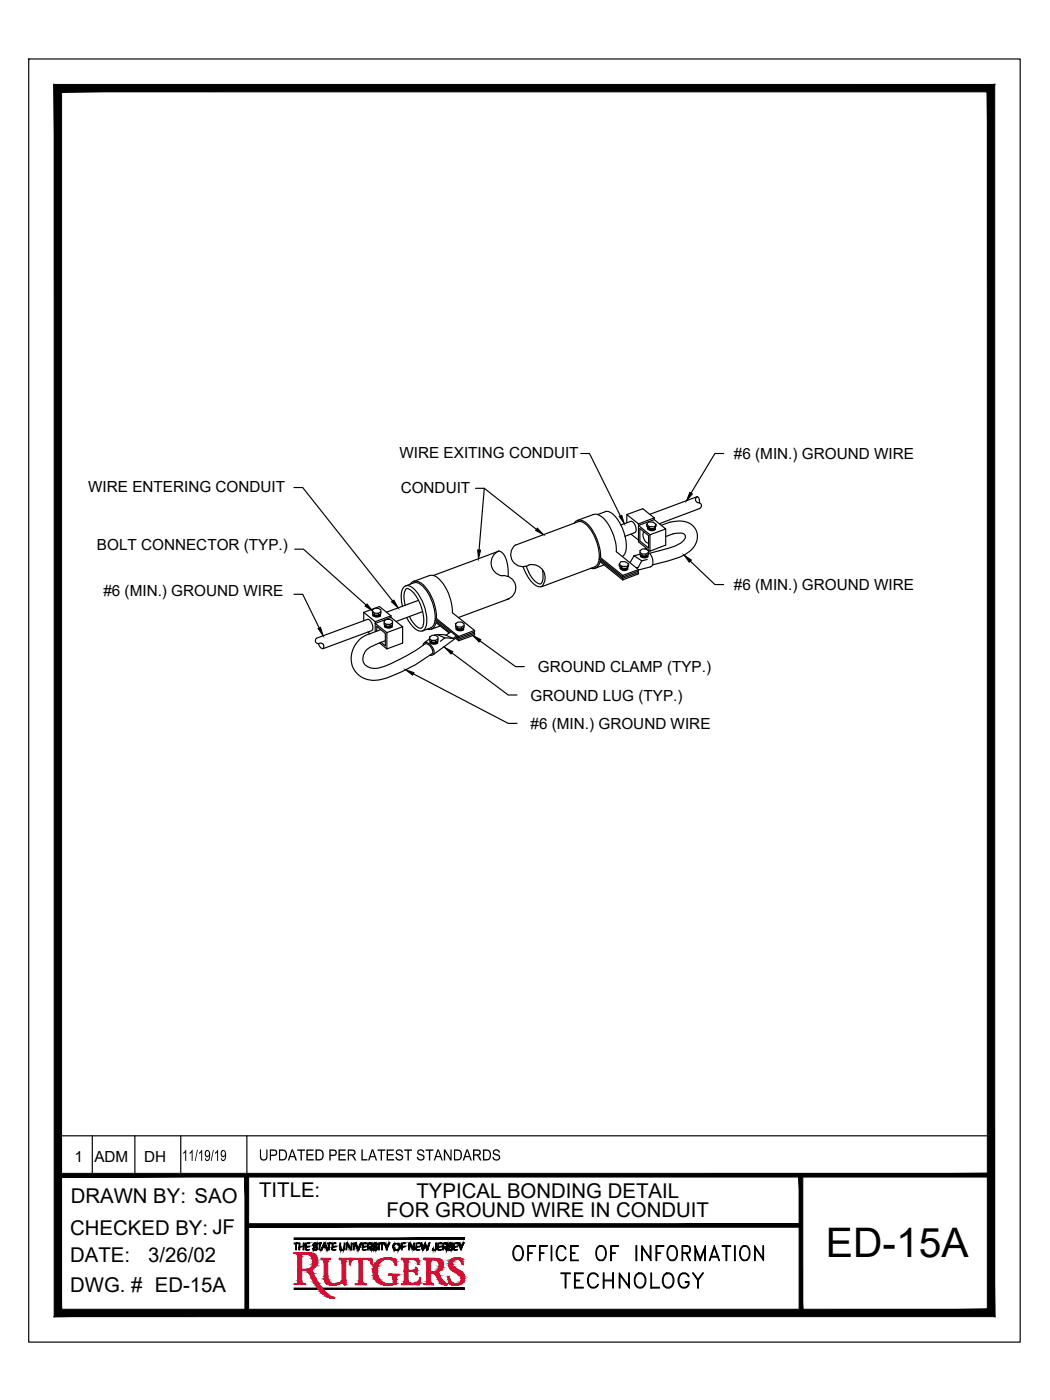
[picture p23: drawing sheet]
<svg xmlns="http://www.w3.org/2000/svg" width="229mm" height="305mm" viewBox="0 0 229 305" stroke-linecap="round" stroke-linejoin="round" font-family="sans-serif">
<defs><g id="words">
<text font-size="8.9" x="179.8" y="273.7">ED-15A</text>
<g font-size="6.6">
<text x="110.4" y="275.5">OFFICE OF INFORMATION</text>
<text x="121" y="281.5">TECHNOLOGY</text>
</g>
<g font-size="4.4">
<text x="15.4" y="261.9">DRAWN BY: SAO</text>
<text x="56.4" y="260.6">TITLE:</text>
<text x="90.7" y="260.9">TYPICAL BONDING DETAIL</text>
<text x="15.3" y="268.8">CHECKED BY: JF</text>
<text x="84.1" y="265">FOR GROUND WIRE IN CONDUIT</text>
<text x="15.3" y="274.8">DATE:</text>
<text x="32.3" y="274.8">3/26/02</text>
<text x="15.3" y="281.3">DWG. # ED-15A</text>
</g>
<g font-size="3.7">
<text x="39.6" y="252.7">11/19/19</text>
<text x="56.3" y="252.7">UPDATED PER LATEST STANDARDS</text>
</g>
<g font-size="3.3">
<text x="87" y="99.7">WIRE EXITING CONDUIT</text>
<text x="159.8" y="99.9">#6 (MIN.) GROUND WIRE</text>
<text x="19.2" y="107.1">WIRE ENTERING CONDUIT</text>
<text x="87.2" y="107.3">CONDUIT</text>
<text x="21.1" y="119.7">BOLT CONNECTOR (TYP.)</text>
<text x="22.5" y="129.7">#6 (MIN.) GROUND WIRE</text>
<text x="159.8" y="128.4">#6 (MIN.) GROUND WIRE</text>
<text x="117.1" y="146.2">GROUND CLAMP (TYP.)</text>
<text x="115.5" y="152.6">GROUND LUG (TYP.)</text>
<text x="115.5" y="158.8">#6 (MIN.) GROUND WIRE</text>
<text x="16.2" y="253.1">1</text>
<text x="20.6" y="253">ADM</text>
<text x="31.4" y="253">DH</text>
</g>
</g></defs>
<!-- layer: BORDER -->
<g fill="#000" stroke="#000" stroke-width=".22">
<path d="M12.6 255.5v.8l203.2-.8zM12.6 256.3l203.2-.8v.8z"/>
<path d="M53.3 255.9l.8 29.9v-29.9zM53.3 255.9l.8 29.9h-.8z"/>
<path d="M174 255.9l.8 29.9v-29.9zM174 255.9l.8 29.9h-.8z"/>
<path d="M53.7 266.4v.8l120.7-.8zM53.7 267.2l120.7-.8v.8z"/>
<path d="M11.8 286.7h204.8l-1.6-1.7zM11.8 286.7l1.6-1.7h201.6zM11.8 18.4v268.3l1.6-1.7zM11.8 18.4l1.6 1.6v265zM11.8 18.4l1.6 1.6 203.2-1.6zM13.4 20l203.2-1.6-1.6 1.6zM216.6 18.4l-1.6 1.6 1.6 266.7zM215 20l1.6 266.7-1.6-1.7z"/>
</g>
<path d="M6.3 12.8h215.8v279.4h-215.8zM20.1 247.3v8.6M29.4 247.3v8.6M39.4 247.3v8.6M53.7 247.3v8.6M215.8 247.3h-203.2v8.6" fill="none" stroke="#000" stroke-width=".25"/>
<!-- layer: RUTGERS -->
<g fill="#000" stroke="#000" stroke-width=".22">
<path d="M68.3 270.9h.1zM81.3 272.1l.1-.1zM84.7 270.8v-.1zM86.6 270.8l.1-.1zM94.3 272.1v-.1zM100.8 270.8l.1-.1z"/>
<path d="M64 269.5v.3l37.1-.3zM64 269.8l37.1-.3v.3z"/>
<path d="M64 270.6v.2l.9-.2zM64 270.8l.9-.2v.2z"/>
<path d="M64.4 270.8v1.3l.1-1.3zM64.5 270.8v1.3h-.1z"/>
<path d="M65.1 270.6v1.5l.2-1.5zM65.3 270.6v1.5h-.2z"/>
<path d="M65.3 271.3v.2l.7-.2zM65.3 271.5l.7-.2v.2z"/>
<path d="M66 270.6v1.5l.2-1.5zM66.2 270.6v1.5h-.2z"/>
<path d="M66.5 270.6v.2l.8-.2zM66.5 270.8l.8-.2v.2z"/>
<path d="M66.5 270.8v1.3l.2-1.3zM66.7 270.8v1.3h-.2z"/>
<path d="M66.7 271.3v.2l.6-.2zM66.7 271.5l.6-.2v.2z"/>
<path d="M66.7 272h.6zM66.7 272.1l.6-.1z"/>
<path d="M68.1 271.8h.2zM68.1 271.8h.2z"/>
<path d="M68.2 270.9v.3zM68.2 270.9v.3z"/>
<path d="M68.2 271.8v.2zM68.3 271.8l-.1 .2z"/>
<path d="M68.2 270.8v.5zM68.3 270.8l-.1 .5z"/>
<path d="M68.3 270.7v.7zM68.3 270.7v.7z"/>
<path d="M68.3 271.8v.3zM68.3 271.8v.3z"/>
<path d="M68.3 270.7v.2l.1-.2zM68.4 270.7l-.1 .2z"/>
<path d="M68.3 271.2v.2zM68.4 271.2l-.1 .2z"/>
<path d="M68.3 271.9v.2zM68.4 271.9l-.1 .2z"/>
<path d="M68.4 271.2v.2zM68.4 271.2v.2z"/>
<path d="M68.4 272v.2zM68.4 272v.2z"/>
<path d="M68.4 270.6v.2l.3-.2zM68.4 270.8l.3-.2v.2z"/>
<path d="M68.4 271.3v.2l.3-.2zM68.4 271.5l.3-.2v.2z"/>
<path d="M68.4 272v.2l.3-.2zM68.4 272.2l.3-.2v.2z"/>
<path d="M68.7 270.7h.1zM68.7 270.8l.1-.1z"/>
<path d="M68.7 271.3v.2l.1-.2zM68.8 271.3l-.1 .2z"/>
<path d="M68.7 272v.2zM68.8 272l-.1 .2z"/>
<path d="M68.8 270.7v.2l.1-.2zM68.8 270.9l.1-.2z"/>
<path d="M68.8 271.4v.2zM68.8 271.4v.2z"/>
<path d="M68.8 272v.1l.1-.1zM68.8 272.1l.1-.1z"/>
<path d="M68.8 270.9v.1zM68.9 270.9l-.1 .1z"/>
<path d="M68.8 271.5v.1l.1-.1zM68.9 271.5l-.1 .1z"/>
<path d="M68.9 270.8v.2zM68.9 270.8v.2z"/>
<path d="M68.9 271.6v.2zM68.9 271.6v.2z"/>
<path d="M68.9 271.8v.3zM68.9 271.8v.3z"/>
<path d="M68.9 270.9v.1zM69 270.9l-.1 .1z"/>
<path d="M68.9 271.5v.5zM69 271.5l-.1 .5z"/>
<path d="M69 271.5v.5zM69 271.5v.5z"/>
<path d="M69 271.7v.1zM69.1 271.7l-.1 .1z"/>
<path d="M69.2 270.6v.2l.8-.2zM69.2 270.8l.8-.2v.2z"/>
<path d="M69.5 270.8v1.3l.2-1.3zM69.7 270.8v1.3h-.2z"/>
<path d="M69.9 272v.1zM70 272l-.1 .1z"/>
<path d="M70 271.9v.2zM70 271.9v.2z"/>
<path d="M70 271.8v.3zM70 271.8v.3z"/>
<path d="M70 271.6v.5zM70.1 271.6l-.1 .5z"/>
<path d="M70.1 271.5v.5zM70.2 271.5l-.1 .5z"/>
<path d="M70.2 271.5v.3zM70.2 271.5v.3z"/>
<path d="M70.2 271.3v.5zM70.3 271.3l-.1 .5z"/>
<path d="M70.3 271.2v.4zM70.3 271.2v.4z"/>
<path d="M70.3 271.1v.4zM70.4 271.1l-.1 .4z"/>
<path d="M70.3 271.5v.1l.6-.1zM70.3 271.6l.6-.1v.1z"/>
<path d="M70.4 270.9v.4zM70.4 270.9v.4z"/>
<path d="M70.4 270.8v.4zM70.5 270.8l-.1 .4z"/>
<path d="M70.5 270.7v.4zM70.5 270.7v.4z"/>
<path d="M70.5 270.6v.3l.2-.3zM70.7 270.6v.3h-.2z"/>
<path d="M70.7 270.7v.4zM70.8 270.7l-.1 .4z"/>
<path d="M70.8 270.8v.4zM70.8 270.8v.4z"/>
<path d="M70.8 270.9v.4zM70.9 270.9l-.1 .4z"/>
<path d="M70.9 271.1v.4zM70.9 271.1v.4z"/>
<path d="M70.9 271.2v.4zM71 271.2l-.1 .4z"/>
<path d="M71 271.3v.4zM71 271.3v.4z"/>
<path d="M71 271.4v.4zM71.1 271.4l-.1 .4z"/>
<path d="M71.1 271.5v.4zM71.1 271.5v.4z"/>
<path d="M71.1 271.6v.4zM71.2 271.6l-.1 .4z"/>
<path d="M71.2 271.8v.3zM71.2 271.8v.3z"/>
<path d="M71.2 270.6v.2l.9-.2zM71.2 270.8l.9-.2v.2z"/>
<path d="M71.2 271.9v.2zM71.3 271.9l-.1 .2z"/>
<path d="M71.3 272v.1zM71.3 272v.1z"/>
<path d="M71.6 270.8v1.3l.1-1.3zM71.7 270.8v1.3h-.1z"/>
<path d="M72.3 270.6v.2l.8-.2zM72.3 270.8l.8-.2v.2z"/>
<path d="M72.3 270.8v1.3l.2-1.3zM72.5 270.8v1.3h-.2z"/>
<path d="M72.5 271.3v.2l.6-.2zM72.5 271.5l.6-.2v.2z"/>
<path d="M72.5 272h.6zM72.5 272.1l.6-.1z"/>
<path d="M74 270.6v1.2l.2-1.2zM74.2 270.6v1.2h-.2z"/>
<path d="M74 271.8v.2l.2-.2zM74.2 271.8v.2h-.2z"/>
<path d="M74.2 271.8v.2zM74.2 271.8v.2z"/>
<path d="M74.2 271.8v.3zM74.2 271.8v.3z"/>
<path d="M74.2 272v.1zM74.3 272l-.1 .1z"/>
<path d="M74.3 272v.2zM74.4 272l-.1 .2z"/>
<path d="M74.4 272v.2l.3-.2zM74.4 272.2l.3-.2v.2z"/>
<path d="M74.7 272v.2zM74.7 272v.2z"/>
<path d="M74.7 272v.1zM74.8 272l-.1 .1z"/>
<path d="M74.8 271.9v.2zM74.9 271.9l-.1 .2z"/>
<path d="M74.9 271.8v.3zM74.9 271.8v.3z"/>
<path d="M74.9 270.6v1.3l.1-1.3zM75 270.6v1.3h-.1z"/>
<path d="M74.9 271.9v.1zM75 271.9l-.1 .1z"/>
<path d="M75.4 270.6v.3l.2-.3zM75.6 270.6v.3h-.2z"/>
<path d="M75.4 270.9v1.2l.1-1.2zM75.5 270.9v1.2h-.1z"/>
<path d="M75.6 270.7v.3zM75.6 270.7v.3z"/>
<path d="M75.6 270.8v.2zM75.7 270.8l-.1 .2z"/>
<path d="M75.7 270.8v.3zM75.7 270.8v.3z"/>
<path d="M75.7 270.9v.3zM75.8 270.9l-.1 .3z"/>
<path d="M75.8 271v.2zM75.8 271v.2z"/>
<path d="M75.8 271.1v.2zM75.9 271.1l-.1 .2z"/>
<path d="M75.9 271.1v.3zM75.9 271.1v.3z"/>
<path d="M75.9 271.2v.3zM76 271.2l-.1 .3z"/>
<path d="M76 271.3v.2zM76 271.3v.2z"/>
<path d="M76 271.3v.3zM76.1 271.3l-.1 .3z"/>
<path d="M76.1 271.5v.2zM76.1 271.5v.2z"/>
<path d="M76.1 271.5v.3zM76.2 271.5l-.1 .3z"/>
<path d="M76.2 271.6v.2zM76.2 271.6v.2z"/>
<path d="M76.2 271.6v.3zM76.3 271.6l-.1 .3z"/>
<path d="M76.3 271.8v.2zM76.4 271.8l-.1 .2z"/>
<path d="M76.4 271.8v.2zM76.4 271.8v.2z"/>
<path d="M76.4 271.9v.2zM76.4 271.9v.2z"/>
<path d="M76.4 270.6v1.5l.2-1.5zM76.6 270.6v1.5h-.2z"/>
<path d="M76.9 270.6v1.5l.2-1.5zM77.1 270.6v1.5h-.2z"/>
<path d="M77.3 270.6v.1l.2-.1zM77.3 270.7l.2-.1z"/>
<path d="M77.4 270.7h.1zM77.4 270.8l.1-.1z"/>
<path d="M77.4 270.8v.2zM77.5 270.8l-.1 .2z"/>
<path d="M77.5 270.9v.3zM77.5 270.9v.3z"/>
<path d="M77.5 271v.3zM77.6 271l-.1 .3z"/>
<path d="M77.6 271.1v.4zM77.7 271.1l-.1 .4z"/>
<path d="M77.7 271.3v.3zM77.7 271.3v.3z"/>
<path d="M77.7 271.4v.4zM77.8 271.4l-.1 .4z"/>
<path d="M77.8 271.5v.3zM77.8 271.5v.3z"/>
<path d="M77.8 271.7v.3zM77.9 271.7l-.1 .3z"/>
<path d="M77.9 271.8v.3zM77.9 271.8v.3z"/>
<path d="M77.9 272v.1zM78 272l-.1 .1z"/>
<path d="M78 271.8v.3zM78.1 271.8l-.1 .3z"/>
<path d="M78.1 271.7v.4zM78.1 271.7v.4z"/>
<path d="M78.1 271.6v.4zM78.2 271.6l-.1 .4z"/>
<path d="M78.2 271.5v.3zM78.2 271.5v.3z"/>
<path d="M78.2 271.3v.2l.2-.2zM78.2 271.5l.2-.2v.2z"/>
<path d="M78.2 271.5h.1zM78.2 271.6l.1-.1z"/>
<path d="M78.2 271.6v.2zM78.3 271.6l-.1 .2z"/>
<path d="M78.3 271.2h.1zM78.3 271.3l.1-.1z"/>
<path d="M78.3 271.1v.1l.2-.1zM78.5 271.1l-.2 .1z"/>
<path d="M78.4 271h.1zM78.4 271.1l.1-.1z"/>
<path d="M78.4 270.8v.2l.2-.2zM78.4 271l.2-.2v.2z"/>
<path d="M78.5 270.7h.1zM78.5 270.8l.1-.1z"/>
<path d="M78.5 270.6v.1l.2-.1zM78.5 270.7l.2-.1z"/>
<path d="M78.9 270.6v.2l.8-.2zM78.9 270.8l.8-.2v.2z"/>
<path d="M78.9 270.8v1.3l.1-1.3zM79 270.8v1.3h-.1z"/>
<path d="M79 271.3v.2l.7-.2zM79 271.5l.7-.2v.2z"/>
<path d="M79 272h.7zM79 272.1l.7-.1z"/>
<path d="M80 270.6v.2l.6-.2zM80 270.8l.6-.2v.2z"/>
<path d="M80 270.8v1.3l.2-1.3zM80.2 270.8v1.3h-.2z"/>
<path d="M80.3 271.5h.4zM80.3 271.5h.4z"/>
<path d="M80.4 271.5h.3zM80.4 271.6l.3-.1z"/>
<path d="M80.4 271.6h.2zM80.4 271.6h.2z"/>
<path d="M80.5 271.6v.2l.2-.2zM80.5 271.8l.2-.2v.2z"/>
<path d="M80.5 271.8h.2zM80.5 271.8h.2z"/>
<path d="M80.6 271.8h.2zM80.6 271.8h.2z"/>
<path d="M80.6 270.7v.1zM80.7 270.7l-.1 .1z"/>
<path d="M80.6 271.8h.2zM80.6 271.9l.2-.1z"/>
<path d="M80.7 271.9h.1zM80.7 272l.1-.1z"/>
<path d="M80.7 270.7h.1zM80.7 270.8l.1-.1z"/>
<path d="M80.7 271.5v.1zM80.8 271.5l-.1 .1z"/>
<path d="M80.7 272h.2zM80.7 272h.2z"/>
<path d="M80.8 271.4v.1l.1-.1zM80.9 271.4l-.1 .1z"/>
<path d="M80.8 272h.1zM80.8 272.1l.1-.1z"/>
<path d="M80.8 270.8v.1zM80.9 270.8l-.1 .1z"/>
<path d="M80.9 270.9v.2zM80.9 270.9v.2z"/>
<path d="M80.9 271.2v.3zM80.9 271.2v.3z"/>
<path d="M80.9 272v.1zM80.9 272v.1z"/>
<path d="M80.9 270.8v.7zM81 270.8l-.1 .7z"/>
<path d="M81 270.9v.5zM81 270.9v.5z"/>
<path d="M81 271.1v.2zM81.1 271.1l-.1 .2z"/>
<path d="M81.2 271.8h.2zM81.2 271.8h.2z"/>
<path d="M81.2 271v.2zM81.3 271l-.1 .2z"/>
<path d="M81.2 271.8v.2l.2-.2zM81.4 271.8l-.2 .2z"/>
<path d="M81.3 270.8v.5zM81.4 270.8l-.1 .5z"/>
<path d="M81.4 270.7v.7zM81.4 270.7v.7z"/>
<path d="M81.4 271.8v.3zM81.4 271.8v.3z"/>
<path d="M81.4 270.7v.2zM81.5 270.7l-.1 .2z"/>
<path d="M81.4 271.2v.2zM81.4 271.2v.2z"/>
<path d="M81.4 271.9v.2zM81.4 271.9v.2z"/>
<path d="M81.4 271.2v.2zM81.5 271.2l-.1 .2z"/>
<path d="M81.4 272v.1zM81.5 272l-.1 .1z"/>
<path d="M81.5 270.6v.2l.2-.2zM81.5 270.8l.2-.2v.2z"/>
<path d="M81.5 271.3v.2l.2-.2zM81.5 271.5l.2-.2v.2z"/>
<path d="M81.5 272v.2l.4-.2zM81.5 272.2l.4-.2v.2z"/>
<path d="M81.7 270.7h.2zM81.7 270.8l.2-.1z"/>
<path d="M81.7 271.3v.2l.2-.2zM81.7 271.5l.2-.2v.2z"/>
<path d="M81.7 270.8h.2zM81.7 270.8h.2z"/>
<path d="M81.9 270.7v.2zM81.9 270.7v.2z"/>
<path d="M81.9 271.4v.1zM81.9 271.4v.1z"/>
<path d="M81.9 272v.1zM81.9 272v.1z"/>
<path d="M81.9 270.9v.1zM81.9 270.9v.1z"/>
<path d="M81.9 271.5v.1zM82 271.5l-.1 .1z"/>
<path d="M81.9 272v.1zM81.9 272v.1z"/>
<path d="M81.9 270.8v.2zM82 270.8l-.1 .2z"/>
<path d="M81.9 271.6v.2zM82 271.6l-.1 .2z"/>
<path d="M81.9 271.8v.3zM82 271.8l-.1 .3z"/>
<path d="M82 270.9v.1zM82.1 270.9l-.1 .1z"/>
<path d="M82 271.5v.6zM82.1 271.5l-.1 .6z"/>
<path d="M82.1 271.5v.5zM82.1 271.5v.5z"/>
<path d="M82.1 271.7v.1zM82.2 271.7l-.1 .1z"/>
<path d="M82.4 270.6v1.5l.2-1.5zM82.6 270.6v1.5h-.2z"/>
<path d="M82.7 270.6h1.1zM82.7 270.7l1.1-.1z"/>
<path d="M82.7 270.7h.9zM82.7 270.8l.9-.1z"/>
<path d="M83.1 270.8v1.3l.1-1.3zM83.2 270.8v1.3h-.1z"/>
<path d="M83.6 270.7h.2zM83.6 270.8l.2-.1z"/>
<path d="M83.7 270.8h.1zM83.7 270.9l.1-.1z"/>
<path d="M83.7 270.9v.1zM83.8 270.9l-.1 .1z"/>
<path d="M83.8 270.7v.4zM83.8 270.7v.4z"/>
<path d="M83.8 270.8v.3zM83.9 270.8l-.1 .3z"/>
<path d="M83.9 270.9v.3zM83.9 270.9v.3z"/>
<path d="M83.9 271v.3zM84 271l-.1 .3z"/>
<path d="M84 271.1v.4zM84.1 271.1l-.1 .4z"/>
<path d="M84.1 271.2v.3zM84.1 271.2v.3z"/>
<path d="M84.1 271.3v.3zM84.1 271.3v.3z"/>
<path d="M84.1 271.5v.6zM84.2 271.5l-.1 .6z"/>
<path d="M84.2 271.5v.6zM84.2 271.5v.6z"/>
<path d="M84.2 271.4v.7zM84.3 271.4l-.1 .7z"/>
<path d="M84.3 271.3v.3zM84.4 271.3l-.1 .3z"/>
<path d="M84.4 271.2v.3zM84.4 271.2v.3z"/>
<path d="M84.4 271.1v.4zM84.4 271.1v.4z"/>
<path d="M84.4 271v.3zM84.5 271l-.1 .3z"/>
<path d="M84.5 270.9v.3zM84.6 270.9l-.1 .3z"/>
<path d="M84.6 270.8v.3zM84.6 270.8v.3z"/>
<path d="M84.6 270.7v.3zM84.7 270.7l-.1 .3z"/>
<path d="M84.7 270.6v.1l.1-.1zM84.7 270.7l.1-.1z"/>
<path d="M84.7 270.8v.1zM84.7 270.8v.1z"/>
<path d="M85.5 271.3v.2zM85.6 271.3l-.1 .2z"/>
<path d="M85.6 271.1v.6zM85.6 271.1v.6z"/>
<path d="M85.6 271v.8zM85.7 271l-.1 .8z"/>
<path d="M85.7 270.9v.3zM85.7 270.9v.3z"/>
<path d="M85.7 271.5v.4zM85.7 271.5v.4z"/>
<path d="M85.7 270.9v.2zM85.8 270.9l-.1 .2z"/>
<path d="M85.7 271.8v.2zM85.8 271.8l-.1 .2z"/>
<path d="M85.8 270.8v.2zM85.8 270.8v.2z"/>
<path d="M85.8 271.8v.2zM85.8 271.8v.2z"/>
<path d="M85.8 270.8v.2zM85.9 270.8l-.1 .2z"/>
<path d="M85.8 271.9v.2zM85.9 271.9l-.1 .2z"/>
<path d="M85.9 270.7h.2zM85.9 270.8l.2-.1z"/>
<path d="M85.9 272v.1zM86 272l-.1 .1z"/>
<path d="M86 272v.1l.1-.1zM86 272.1l.1-.1z"/>
<path d="M86.1 270.7h.5zM86.1 270.8l.5-.1z"/>
<path d="M86.1 272v.2l.5-.2zM86.1 272.2l.5-.2v.2z"/>
<path d="M86.6 272v.1l.1-.1zM86.6 272.1l.1-.1z"/>
<path d="M86.7 270.8v.1l.1-.1zM86.8 270.8l-.1 .1z"/>
<path d="M86.7 272v.1zM86.7 272v.1z"/>
<path d="M86.7 271.9v.2zM86.8 271.9l-.1 .2z"/>
<path d="M86.8 270.8v.2zM86.9 270.8l-.1 .2z"/>
<path d="M86.8 271.8v.3zM86.9 271.8l-.1 .3z"/>
<path d="M86.9 270.9v.2zM86.9 270.9v.2z"/>
<path d="M86.9 271.8v.2zM86.9 271.8v.2z"/>
<path d="M86.9 270.9v.3zM86.9 270.9v.3z"/>
<path d="M86.9 271.7v.3zM86.9 271.7v.3z"/>
<path d="M86.9 271v.3zM87 271l-.1 .3z"/>
<path d="M86.9 271.5v.5zM87 271.5l-.1 .5z"/>
<path d="M87 271v.9zM87.1 271l-.1 .9z"/>
<path d="M87.1 271.1v.7zM87.1 271.1v.7z"/>
<path d="M87.1 271.3v.3zM87.2 271.3l-.1 .3z"/>
<path d="M87.4 270.6v.2l.8-.2zM87.4 270.8l.8-.2v.2z"/>
<path d="M87.4 270.8v1.3l.2-1.3zM87.6 270.8v1.3h-.2z"/>
<path d="M87.6 271.3v.2l.6-.2zM87.6 271.5l.6-.2v.2z"/>
<path d="M89 270.6v.3l.2-.3zM89.2 270.6v.3h-.2z"/>
<path d="M89 270.9v1.2l.1-1.2zM89.1 270.9v1.2h-.1z"/>
<path d="M89.2 270.7v.3zM89.2 270.7v.3z"/>
<path d="M89.2 270.8v.2zM89.3 270.8l-.1 .2z"/>
<path d="M89.3 270.8v.3zM89.4 270.8l-.1 .3z"/>
<path d="M89.4 270.9v.3zM89.4 270.9v.3z"/>
<path d="M89.4 271v.2zM89.4 271v.2z"/>
<path d="M89.4 271.1v.2zM89.5 271.1l-.1 .2z"/>
<path d="M89.5 271.1v.3zM89.6 271.1l-.1 .3z"/>
<path d="M89.6 271.2v.3zM89.6 271.2v.3z"/>
<path d="M89.6 271.3v.2zM89.6 271.3v.2z"/>
<path d="M89.6 271.3v.3zM89.7 271.3l-.1 .3z"/>
<path d="M89.7 271.5v.2zM89.8 271.5l-.1 .2z"/>
<path d="M89.8 271.5v.3zM89.8 271.5v.3z"/>
<path d="M89.8 271.6v.2zM89.9 271.6l-.1 .2z"/>
<path d="M89.9 271.6v.3zM89.9 271.6v.3z"/>
<path d="M89.9 271.8v.2zM89.9 271.8v.2z"/>
<path d="M89.9 271.8v.2zM90 271.8l-.1 .2z"/>
<path d="M90 271.9v.2zM90.1 271.9l-.1 .2z"/>
<path d="M90.1 270.6v1.5l.1-1.5zM90.2 270.6v1.5h-.1z"/>
<path d="M90.6 270.6v.2l.8-.2zM90.6 270.8l.8-.2v.2z"/>
<path d="M90.6 270.8v1.3l.1-1.3zM90.7 270.8v1.3h-.1z"/>
<path d="M90.7 271.3v.2l.7-.2zM90.7 271.5l.7-.2v.2z"/>
<path d="M90.7 272h.7zM90.7 272.1l.7-.1z"/>
<path d="M91.6 270.6v.1l.2-.1zM91.6 270.7l.2-.1z"/>
<path d="M91.6 270.7v.2l.2-.2zM91.8 270.7v.2h-.2z"/>
<path d="M91.7 270.9v.2l.1-.2zM91.7 271.1l.1-.2v.2z"/>
<path d="M91.8 271.1v.2l.1-.2zM91.9 271.1v.2h-.1z"/>
<path d="M91.8 271.3v.2zM91.9 271.3l-.1 .2z"/>
<path d="M91.8 271.5v.2zM91.9 271.5l-.1 .2z"/>
<path d="M91.9 271.3v.6zM91.9 271.3v.6z"/>
<path d="M91.9 271.5v.6zM92 271.5l-.1 .6z"/>
<path d="M92 271.7v.4zM92.1 271.7l-.1 .4z"/>
<path d="M92.1 271.9v.2zM92.1 271.9v.2z"/>
<path d="M92.1 271.7v.4zM92.2 271.7l-.1 .4z"/>
<path d="M92.2 271.5v.6zM92.3 271.5l-.1 .6z"/>
<path d="M92.3 271.3v.6zM92.3 271.3v.6z"/>
<path d="M92.3 271.1v.7zM92.4 271.1l-.1 .7z"/>
<path d="M92.4 270.9v.6zM92.4 270.9v.6z"/>
<path d="M92.4 270.7v.6zM92.4 270.7v.6z"/>
<path d="M92.4 270.6v.4l.2-.4zM92.6 270.6v.4h-.2z"/>
<path d="M92.4 271v.2zM92.5 271l-.1 .2z"/>
<path d="M92.6 270.7v.5zM92.7 270.7l-.1 .5z"/>
<path d="M92.7 270.9v.4zM92.7 270.9v.4z"/>
<path d="M92.7 271.1v.4zM92.8 271.1l-.1 .4z"/>
<path d="M92.8 271.3v.5zM92.8 271.3v.5z"/>
<path d="M92.8 271.5v.4zM92.9 271.5l-.1 .4z"/>
<path d="M92.9 271.7v.4zM92.9 271.7v.4z"/>
<path d="M92.9 271.9v.2l.1-.2zM93 271.9v.2h-.1z"/>
<path d="M93 271.8v.3zM93.1 271.8l-.1 .3z"/>
<path d="M93.1 271.5v.6zM93.1 271.5v.6z"/>
<path d="M93.1 271.4v.7zM93.2 271.4l-.1 .7z"/>
<path d="M93.2 271.2v.7zM93.2 271.2v.7z"/>
<path d="M93.2 271.1v.6zM93.3 271.1l-.1 .6z"/>
<path d="M93.3 270.9v.6zM93.3 270.9v.6z"/>
<path d="M93.3 270.7v.2l.2-.2zM93.5 270.7v.2h-.2z"/>
<path d="M93.3 270.9v.2zM93.4 270.9l-.1 .2z"/>
<path d="M93.3 271.1v.2zM93.4 271.1l-.1 .2z"/>
<path d="M93.4 270.6v.1l.1-.1zM93.4 270.7l.1-.1z"/>
<path d="M94.2 271.8v.2l.1-.2zM94.3 271.8v.2h-.1z"/>
<path d="M94.3 272v.1zM94.4 272l-.1 .1z"/>
<path d="M94.4 272v.2l.4-.2zM94.4 272.2l.4-.2v.2z"/>
<path d="M94.8 272v.1zM94.8 272v.1z"/>
<path d="M94.8 271.8v.3zM94.9 271.8l-.1 .3z"/>
<path d="M94.9 270.6v1.2l.1-1.2zM95 270.6v1.2h-.1z"/>
<path d="M94.9 271.8v.2zM94.9 271.8v.2z"/>
<path d="M95.3 270.6v.2l.9-.2zM95.3 270.8l.9-.2v.2z"/>
<path d="M95.3 270.8v1.3l.2-1.3zM95.5 270.8v1.3h-.2z"/>
<path d="M95.5 271.3v.2l.6-.2zM95.5 271.5l.6-.2v.2z"/>
<path d="M95.5 272h.7zM95.5 272.1l.7-.1z"/>
<path d="M96.4 270.6v.2l.7-.2zM96.4 270.8l.7-.2v.2z"/>
<path d="M96.4 270.8v1.3l.2-1.3zM96.6 270.8v1.3h-.2z"/>
<path d="M96.8 271.5h.3zM96.8 271.5h.3z"/>
<path d="M96.8 271.5h.3zM96.8 271.6l.3-.1z"/>
<path d="M96.8 271.6v.1l.3-.1zM96.8 271.7l.3-.1v.1z"/>
<path d="M96.9 271.7h.2zM96.9 271.8l.2-.1z"/>
<path d="M96.9 271.8h.2zM96.9 271.8h.2z"/>
<path d="M97.1 270.7v.1zM97.1 270.7v.1z"/>
<path d="M97.1 271.6v.4zM97.1 271.6v.4z"/>
<path d="M97.1 271.8v.2zM97.1 271.8v.2z"/>
<path d="M97.1 270.7h.2zM97.1 270.8l.2-.1z"/>
<path d="M97.1 271.5v.1zM97.2 271.5l-.1 .1z"/>
<path d="M97.1 271.8v.3zM97.2 271.8l-.1 .3z"/>
<path d="M97.2 271.4v.2zM97.3 271.4l-.1 .2z"/>
<path d="M97.2 271.8v.3zM97.3 271.8l-.1 .3z"/>
<path d="M97.3 270.8v.1zM97.4 270.8l-.1 .1z"/>
<path d="M97.3 271.3v.2zM97.3 271.3v.2z"/>
<path d="M97.3 272v.1zM97.3 272v.1z"/>
<path d="M97.3 270.9v.2zM97.4 270.9l-.1 .2z"/>
<path d="M97.3 271.2v.3zM97.4 271.2l-.1 .3z"/>
<path d="M97.3 272v.1zM97.4 272l-.1 .1z"/>
<path d="M97.4 270.8v.7zM97.4 270.8v.7z"/>
<path d="M97.4 271v.4zM97.5 271l-.1 .4z"/>
<path d="M97.5 271.1v.2zM97.5 271.1v.2z"/>
<path d="M97.6 271.8h.2zM97.6 271.8h.2z"/>
<path d="M97.6 271v.2zM97.7 271l-.1 .2z"/>
<path d="M97.6 271.8v.2l.2-.2zM97.8 271.8l-.2 .2z"/>
<path d="M97.7 270.8v.5zM97.8 270.8l-.1 .5z"/>
<path d="M97.8 270.7v.7zM97.8 270.7v.7z"/>
<path d="M97.8 271.8v.3zM97.8 271.8v.3z"/>
<path d="M97.8 270.7v.2zM97.9 270.7l-.1 .2z"/>
<path d="M97.8 271.2v.2zM97.9 271.2l-.1 .2z"/>
<path d="M97.8 271.9v.2zM97.9 271.9l-.1 .2z"/>
<path d="M97.9 271.2v.2zM97.9 271.2v.2z"/>
<path d="M97.9 272v.2zM97.9 272v.2z"/>
<path d="M97.9 270.6v.2l.2-.2zM97.9 270.8l.2-.2v.2z"/>
<path d="M97.9 271.3v.2l.2-.2zM97.9 271.5l.2-.2v.2z"/>
<path d="M97.9 272v.2l.3-.2zM97.9 272.2l.3-.2v.2z"/>
<path d="M98.1 270.7h.2zM98.1 270.8l.2-.1z"/>
<path d="M98.1 271.3v.2l.2-.2zM98.1 271.5l.2-.2v.2z"/>
<path d="M98.2 270.8h.1zM98.2 270.8h.1z"/>
<path d="M98.2 272v.1zM98.3 272l-.1 .1z"/>
<path d="M98.3 270.7v.2zM98.4 270.7l-.1 .2z"/>
<path d="M98.3 271.4v.1zM98.3 271.4v.1z"/>
<path d="M98.3 270.9v.1zM98.4 270.9l-.1 .1z"/>
<path d="M98.3 271.5v.1zM98.4 271.5l-.1 .1z"/>
<path d="M98.3 272v.1zM98.4 272l-.1 .1z"/>
<path d="M98.4 270.8v.2zM98.4 270.8v.2z"/>
<path d="M98.4 271.6v.2zM98.4 271.6v.2z"/>
<path d="M98.4 271.8v.3zM98.4 271.8v.3z"/>
<path d="M98.4 270.9v.1zM98.5 270.9l-.1 .1z"/>
<path d="M98.4 271.5v.6zM98.5 271.5l-.1 .6z"/>
<path d="M98.5 271.5v.5zM98.5 271.5v.5z"/>
<path d="M98.5 271.7v.1zM98.6 271.7l-.1 .1z"/>
<path d="M98.8 270.6v.2l.8-.2zM98.8 270.8l.8-.2v.2z"/>
<path d="M98.8 270.8v1.3l.1-1.3zM98.9 270.8v1.3h-.1z"/>
<path d="M98.9 271.3v.2l.7-.2zM98.9 271.5l.7-.2v.2z"/>
<path d="M98.9 272h.7zM98.9 272.1l.7-.1z"/>
<path d="M99.8 270.6h.1zM99.8 270.7l.1-.1z"/>
<path d="M99.8 270.7h.2zM99.8 270.8l.2-.1z"/>
<path d="M99.9 270.8h.1zM99.9 270.9l.1-.1z"/>
<path d="M99.9 270.9v.1l.2-.1zM99.9 271l.2-.1z"/>
<path d="M100 271h.1zM100 271.1l.1-.1z"/>
<path d="M100 271.1h.1zM100 271.1h.1z"/>
<path d="M100.1 271.1v.1zM100.1 271.1v.1z"/>
<path d="M100.1 271.2v.3zM100.2 271.2l-.1 .3z"/>
<path d="M100.2 271.3v.2zM100.3 271.3l-.1 .2z"/>
<path d="M100.3 271.4v.2zM100.3 271.4v.2z"/>
<path d="M100.3 271.5v.6zM100.4 271.5l-.1 .6z"/>
<path d="M100.4 271.4v.7zM100.5 271.4l-.1 .7z"/>
<path d="M100.5 271.3v.3zM100.5 271.3v.3z"/>
<path d="M100.5 271.2v.3zM100.6 271.2l-.1 .3z"/>
<path d="M100.6 271.1v.4zM100.6 271.1v.4z"/>
<path d="M100.6 271v.3zM100.7 271l-.1 .3z"/>
<path d="M100.7 270.9v.3zM100.7 270.9v.3z"/>
<path d="M100.7 270.8v.3zM100.8 270.8l-.1 .3z"/>
<path d="M100.8 270.7v.3zM100.8 270.7v.3z"/>
<path d="M100.8 270.6v.1l.2-.1zM100.8 270.7l.2-.1z"/>
<path d="M100.8 270.8v.1zM100.9 270.8l-.1 .1z"/>
<path d="M64 280.4v.3l37.1-.3zM64 280.7l37.1-.3v.3z"/>
</g>
<!-- layer: a-ru2 -->
<g fill="#d21034" stroke="#d21034" stroke-width=".22">
<path d="M64 272.9h4.1z"/>
<path d="M67.1 276.3h.8z"/>
<path d="M66.6 276.4h1.3z"/>
<path d="M71.7 282.5h1.1v.2z"/>
<path d="M99.2 273.8h.6z"/>
<path d="M91 275.3h.1z"/>
<path d="M90.2 276.6h.5z"/>
<path d="M94.6 276.9h.8z"/>
<path d="M97.5 277.9l.3-.1z"/>
<path d="M91.4 278.2h.2z"/>
<path d="M96.5 279.7h.9z"/>
<path d="M98.7 279.8h.9z"/>
<path d="M84.1 273.8h.5z"/>
<path d="M85 274.2h1.2z"/>
<path d="M86 275.2h.3v.3z"/>
<path d="M84.6 277.6h2.3z"/>
<path d="M85.4 277.7h1z"/>
<path d="M81.6 278.6h1z"/>
<path d="M75 279.7l.1 .1z"/>
<path d="M75 279.7h.3z"/>
<path d="M71.7 279.8h1.5z"/>
<path d="M84 279.8h1.1z"/>
<path d="M64 272.7l3.6 .1zM64 272.7l3.6 .1z"/>
<path d="M64 272.8l4 .1zM64 272.8l4 .1z"/>
<path d="M64 272.9h4.1zM64 272.9h4.1zM64 272.9h4.1z"/>
<path d="M64.3 272.9l4 .1zM64.3 272.9l4 .1z"/>
<path d="M64.7 273h3.6zM64.7 273h3.6z"/>
<path d="M64.7 273h3.6zM64.7 273h3.6z"/>
<path d="M64.7 273h1.4zM64.7 273h1.9z"/>
<path d="M66.6 273l1.8 .1zM66.6 273l1.8 .1z"/>
<path d="M64.7 273h1.4zM64.7 273l1 .1zM64.8 273.1h.9zM64.8 273.1h.9z"/>
<path d="M67 273.1l1.6 .1-.2-.1zM67 273.1l1.6 .1z"/>
<path d="M67.3 273.2h1.4zM67.3 273.2h1.4z"/>
<path d="M64.8 273.1l.9 .1v-.1zM64.8 273.1l.9 .1h-.9z"/>
<path d="M67.4 273.2l1.5 .2-.2-.2zM67.4 273.2l1.5 .2h-1.3z"/>
<path d="M67.6 273.4l1.3 .1v-.1zM67.6 273.4l1.3 .1h-1.2z"/>
<path d="M64.8 273.2l.9 .4v-.4zM64.8 273.2l.9 .4h-.9z"/>
<path d="M67.7 273.5l1.3 .2-.1-.2zM67.7 273.5l1.3 .2h-1.1z"/>
<path d="M67.9 273.7l1.2 .2-.1-.2zM67.9 273.7l1.2 .2h-1.1z"/>
<path d="M68 273.9l1.1 .1v-.1zM68 273.9l1.1 .1h-1.1z"/>
<path d="M68 274l1.1 .3v-.3zM68 274l1.1 .3h-1z"/>
<path d="M68.1 274.3l1.1 .4-.1-.4zM68.1 274.3l1.1 .4h-1.1z"/>
<path d="M68.1 274.7l1.1 .1zM68.1 274.7l1.1 .1z"/>
<path d="M68.1 274.8l1 .3 .1-.3zM68.1 274.8l1 .3h-1z"/>
<path d="M68.1 275.1h1zM68.1 275.1h1z"/>
<path d="M68.1 275.1l.8 .3 .2-.3zM68.1 275.1l.8 .3h-.8z"/>
<path d="M68.1 275.4l.7 .2 .1-.2zM68.1 275.4l.7 .2h-.8z"/>
<path d="M68 275.6l.7 .1 .1-.1zM68 275.6l.7 .1h-.8z"/>
<path d="M67.9 275.7l.6 .2 .2-.2zM67.9 275.7l.6 .2h-.7zM67.8 275.9h.7zM67.8 275.9h.7z"/>
<path d="M67.8 275.9l.4 .3 .3-.3zM67.5 276.2l.3-.3 .4 .3z"/>
<path d="M67.5 276.2h.7zM67.5 276.2h.6z"/>
<path d="M67.4 276.2l.5 .1 .2-.1zM67.1 276.3l.3-.1 .5 .1zM67 276.3h.9z"/>
<path d="M67 276.3l.9 .1zM66.6 276.4h1.3zM65.7 276.4h2.2z"/>
<path d="M64.8 273.6l.9 2.8v-2.8zM64.8 273.6l.9 2.8h-.9z"/>
<path d="M64.8 276.4l3.2 .2-.1-.2zM64.8 276.4l3.2 .2h-3.2z"/>
<path d="M66.5 276.6l1.5 .1zM66.5 276.6l1.5 .1z"/>
<path d="M66.8 276.7l1.3 .1-.1-.1zM66.8 276.7l1.3 .1z"/>
<path d="M67 276.8h1.1zM67 276.8h1.1z"/>
<path d="M67 276.8l1.1 .2v-.2zM67 276.8l1.1 .2h-.9z"/>
<path d="M67.2 277l1 .3-.1-.3zM67.2 277l1 .3h-.9z"/>
<path d="M67.3 277.3h1zM67.3 277.3h1z"/>
<path d="M67.3 277.3l1.4 .9-.4-.9zM67.3 277.3l1.4 .9h-.9z"/>
<path d="M67.8 278.2l1 .2-.1-.2zM67.8 278.2l1 .2h-1z"/>
<path d="M64.8 276.6l.9 2.2v-2.2zM64.8 276.6l.9 2.2h-.9z"/>
<path d="M67.8 278.4l1.4 .7-.4-.7zM67.8 278.4l1.4 .7h-.9z"/>
<path d="M64.8 278.8l.9 .4v-.4zM64.8 278.8l.9 .4h-.9zM64.8 279.2h.9zM64.8 279.2h.9z"/>
<path d="M64.8 279.2l1 .1-.1-.1zM64.8 279.2l1 .1h-1zM64.8 279.3h1zM64.8 279.3h1z"/>
<path d="M68.3 279.1l1.1 .3-.2-.3zM68.3 279.1l1.1 .3h-1z"/>
<path d="M64.8 279.3l1.1 .1-.1-.1zM64.8 279.3l1.1 .1h-1.2zM64.7 279.4h1.2zM64.7 279.4h1.2z"/>
<path d="M64.7 279.4l1.5 .1zM64.3 279.5h1.9z"/>
<path d="M64.3 279.5h1.9zM64.3 279.5h1.9z"/>
<path d="M64.3 279.5h2.2zM64 279.5h2.5z"/>
<path d="M64 279.5l2.5 .2v-.2zM64 279.5l2.5 .2h-2.5z"/>
<path d="M68.4 279.4l1.4 .6-.4-.6zM68.4 279.4l1.4 .6h-1z"/>
<path d="M68.8 280l1.2 .3-.2-.3zM68.8 280l1.2 .3h-.9z"/>
<path d="M69.1 280.3l1.3 .5-.4-.5zM69.1 280.3l1.3 .5h-.9z"/>
<path d="M69.5 280.8l1.2 .4-.3-.4zM69.5 280.8l1.2 .4h-.9z"/>
<path d="M69.8 281.2l1.3 .4-.4-.4zM69.8 281.2l1.3 .4h-.9z"/>
<path d="M70.2 281.6l.9 .1zM70.2 281.6l.9 .1z"/>
<path d="M70.2 281.7l1.2 .2-.3-.2zM70.2 281.7l1.2 .2h-.8z"/>
<path d="M70.6 281.9l1 .1zM70.6 281.9l1 .1z"/>
<path d="M70.7 282l1.2 .2-.3-.2zM70.7 282l1.2 .2h-.9z"/>
<path d="M71 282.2l1.1 .1zM71 282.2l1.1 .1h-1z"/>
<path d="M71.1 282.3l1.2 .1zM71.1 282.3l1.2 .1z"/>
<path d="M71.4 282.4l1.4 .1zM71.4 282.4l1.4 .1z"/>
<path d="M71.5 282.5h1.3zM71.5 282.5h1.3z"/>
<path d="M72.2 282.7h.6zM71.7 282.5l1.1 .2z"/>
<path d="M99.2 273.8l.8 .1zM99.1 273.9h.9z"/>
<path d="M99.1 273.9h1.1zM98.8 273.9h1.4z"/>
<path d="M98.8 273.9l1.6 .1zM98.7 274h1.7z"/>
<path d="M92.3 274h3zM92.3 274h3z"/>
<path d="M98.7 274l1.9 .1-.2-.1zM98.5 274.1l.2-.1 1.9 .1z"/>
<path d="M92.3 274l3.3 .1zM92.3 274l3.3 .1z"/>
<path d="M98.5 274.1h2.2zM98.4 274.1h2.3zM98.4 274.1h2.3zM98.4 274.1h2.3z"/>
<path d="M99.4 274.1h1.3zM99.4 274.1h1.3z"/>
<path d="M98.4 274.1h.8zM98.4 274.1h1z"/>
<path d="M87.4 274l3.7 .2v-.2zM87.4 274l3.7 .2h-3.7z"/>
<path d="M92.3 274.1l3.5 .1zM92.3 274.1l3.5 .1z"/>
<path d="M99.5 274.1l1.2 .1zM99.5 274.1l1.2 .1z"/>
<path d="M92.3 274.2h3.6zM92.3 274.2h3.6z"/>
<path d="M98.4 274.1h.8zM98.2 274.2h.8z"/>
<path d="M92.4 274.2h3.5zM92.4 274.2h3.5z"/>
<path d="M87.4 274.2h3.7zM87.4 274.2h3.7z"/>
<path d="M87.9 274.2h.9zM87.9 274.2h.9z"/>
<path d="M89.9 274.2h1.2zM89.9 274.2h1.2z"/>
<path d="M92.8 274.2h3.2zM92.8 274.2h3.2z"/>
<path d="M94.4 274.2h1.6zM94.4 274.2h1.6z"/>
<path d="M92.8 274.2h1.6zM92.8 274.2h1.3z"/>
<path d="M98.2 274.2h.8zM98.2 274.2l.6 .1h-.6zM98.2 274.3h.6zM98.2 274.3h.6z"/>
<path d="M92.9 274.2h1.2zM92.9 274.2l1.1 .1z"/>
<path d="M94.5 274.2l1.5 .1zM94.5 274.2l1.5 .1z"/>
<path d="M90.3 274.2l.8 .1zM90.3 274.2l.8 .1z"/>
<path d="M99.8 274.2l.9 .1v-.1zM99.8 274.2l.9 .1z"/>
<path d="M92.9 274.3h1.1zM92.9 274.3h.9z"/>
<path d="M87.9 274.2l.9 .1v-.1zM87.9 274.2l.9 .1h-.8z"/>
<path d="M94.8 274.3h1.3zM94.8 274.3h1.3z"/>
<path d="M98.2 274.3l.5 .1 .1-.1zM98.2 274.3l.5 .1h-.7z"/>
<path d="M92.9 274.3l.9 .1zM92.9 274.3l.9 .1z"/>
<path d="M94.8 274.3l1.4 .1zM94.8 274.3l1.4 .1z"/>
<path d="M90.5 274.3l.6 .2v-.2zM90.5 274.3l.6 .2z"/>
<path d="M88 274.3l.8 .2v-.2zM88 274.3l.8 .2h-.8z"/>
<path d="M95.1 274.4l1.2 .1-.1-.1zM95.1 274.4l1.2 .1h-1.1z"/>
<path d="M98 274.4l.6 .1 .1-.1zM97.9 274.5l.1-.1 .6 .1z"/>
<path d="M97.9 274.5l.7 .1zM97.9 274.5l.7 .1z"/>
<path d="M100.1 274.3l.6 .3v-.3zM100.1 274.3l.6 .3h-.3z"/>
<path d="M90.7 274.5l.4 .1v-.1zM90.7 274.5l.4 .1h-.3z"/>
<path d="M95.2 274.5l1.2 .1zM95.2 274.5l1.2 .1z"/>
<path d="M92.9 274.4l.9 .3v-.3zM92.9 274.4l.9 .3h-.9z"/>
<path d="M97.9 274.6l.6 .1 .1-.1zM97.9 274.6l.6 .1h-.6z"/>
<path d="M88 274.5l.8 .2v-.2zM88 274.5l.8 .2h-.8z"/>
<path d="M95.3 274.6l1.1 .2v-.2zM95.3 274.6l1.1 .2h-1z"/>
<path d="M90.8 274.6l.4 .2-.1-.2zM90.8 274.6l.4 .2h-.3z"/>
<path d="M95.4 274.8l1.1 .1-.1-.1zM95.4 274.8l1.1 .1h-1z"/>
<path d="M97.9 274.7l.6 .3v-.3zM97.9 274.7l.6 .3h-.8z"/>
<path d="M100.4 274.6l.4 .4-.1-.4zM100.4 274.6l.4 .4h-.3z"/>
<path d="M95.5 274.9l1 .2v-.2zM95.5 274.9l1 .2h-1z"/>
<path d="M97.7 275l.8 .1v-.1zM97.7 275l.8 .1h-.8z"/>
<path d="M90.9 274.8l.3 .4v-.4zM90.9 274.8l.3 .4h-.2z"/>
<path d="M95.5 275.1l1 .2v-.2zM95.5 275.1l1 .2h-.9z"/>
<path d="M91 275.2h.2zM91 275.2l.1 .1z"/>
<path d="M97.7 275.1l.8 .2v-.2zM97.7 275.1l.8 .2h-.8z"/>
<path d="M100.5 275l.3 .3v-.3zM100.5 275l.3 .3h-.2z"/>
<path d="M97.7 275.3l.8 .1zM97.7 275.3l.8 .1z"/>
<path d="M95.6 275.3l.9 .1v-.1zM95.6 275.3l.9 .1h-.9z"/>
<path d="M97.7 275.4l.8 .1v-.1zM97.7 275.4l.8 .1h-.8z"/>
<path d="M95.6 275.4l.9 .2v-.2zM95.6 275.4l.9 .2h-.9z"/>
<path d="M95.6 275.6l.9 .1v-.1zM95.6 275.6l.9 .1h-.9z"/>
<path d="M97.7 275.5l1 .2-.2-.2zM97.7 275.5l1 .2h-.9z"/>
<path d="M97.8 275.7l.9 .1zM97.8 275.7l.9 .1z"/>
<path d="M95.6 275.7l.8 .2 .1-.2zM95.6 275.7l.8 .2h-.8z"/>
<path d="M95.6 275.9h.8zM95.6 275.9h.8z"/>
<path d="M97.8 275.8l1.2 .2-.3-.2zM97.8 275.8l1.2 .2h-1.1z"/>
<path d="M97.9 276l1.3 .1zM97.9 276l1.3 .1z"/>
<path d="M90.5 275.9l.2 .3v-.3zM90.5 275.9l.2 .3h-.2z"/>
<path d="M95.6 275.9l.7 .3 .1-.3zM95.6 275.9l.7 .3h-.8z"/>
<path d="M95.5 276.2h.8zM95.5 276.2h.8z"/>
<path d="M97.9 276.1l1.8 .3-.5-.3zM97.9 276.1l1.8 .3h-1.5z"/>
<path d="M95.5 276.2l.6 .2 .2-.2zM95.5 276.2l.6 .2h-.7z"/>
<path d="M90.5 276.2l.2 .3v-.3zM90.5 276.2l.2 .3h-.3z"/>
<path d="M95.4 276.4h.7zM95.4 276.4l.6 .1z"/>
<path d="M90.4 276.5h.3zM90.3 276.5h.4z"/>
<path d="M90.3 276.5l.4 .1zM90.2 276.6h.5zM89.9 276.6h.8z"/>
<path d="M88 274.7l.8 1.9v-1.9zM88 274.7l.8 1.9h-.8z"/>
<path d="M95.3 276.5l.5 .1 .2-.1zM95.3 276.5l.5 .1h-.6z"/>
<path d="M98.2 276.4l2 .3-.5-.3zM98.2 276.4l2 .3h-1.7z"/>
<path d="M95.2 276.6h.6zM95.1 276.7h.6z"/>
<path d="M98.5 276.7h1.9zM98.5 276.7h1.9z"/>
<path d="M88 276.6l2.7 .2v-.2zM88 276.6l2.7 .2h-2.7z"/>
<path d="M89.9 276.8l.8 .1zM89.9 276.8l.8 .1z"/>
<path d="M95.1 276.7l.3 .2 .3-.2zM94.8 276.9l.3-.2 .3 .2z"/>
<path d="M90.2 276.9h.5zM90.2 276.9h.5z"/>
<path d="M94.8 276.9h.6zM94.6 276.9h.8zM94.4 276.9h1z"/>
<path d="M92.9 274.7l.9 2.2v-2.2zM92.9 274.7l.9 2.2h-.9z"/>
<path d="M94.4 276.9h1zM93.8 276.9h1.6z"/>
<path d="M92.9 276.9h.9zM92.9 276.9h.9z"/>
<path d="M90.3 276.9l.4 .1zM90.3 276.9l.4 .1z"/>
<path d="M98.6 276.7l2.1 .3-.3-.3zM98.6 276.7l2.1 .3h-1.7z"/>
<path d="M99 277h1.7zM99 277h1.7z"/>
<path d="M92.9 276.9l2.6 .3-.1-.3zM92.9 276.9l2.6 .3h-2.6z"/>
<path d="M93.8 277.2h1.7zM93.8 277.2h1.7z"/>
<path d="M92.9 277.2h.9zM92.9 277.2h.9z"/>
<path d="M90.4 277l.3 .2v-.2zM90.4 277l.3 .2h-.2z"/>
<path d="M94.4 277.2l1.1 .1zM94.4 277.2l1.1 .1z"/>
<path d="M99.1 277l1.8 .3-.2-.3zM99.1 277l1.8 .3h-1.3z"/>
<path d="M94.5 277.3h1.1zM94.5 277.3h1.1z"/>
<path d="M94.6 277.3l1 .1zM94.6 277.3l1 .1z"/>
<path d="M99.6 277.3l1.4 .1-.1-.1zM99.6 277.3l1.4 .1z"/>
<path d="M90.5 277.2l.2 .3v-.3zM90.5 277.2l.2 .3h-.2z"/>
<path d="M94.7 277.4l1 .2-.1-.2zM94.7 277.4l1 .2h-.9z"/>
<path d="M99.8 277.4l1.3 .2-.1-.2zM99.8 277.4l1.3 .2h-1.1z"/>
<path d="M100 277.6l1.1 .1zM100 277.6l1.1 .1z"/>
<path d="M100.1 277.7l1.1 .3-.1-.3zM100.1 277.7l1.1 .3h-.9z"/>
<path d="M100.3 278h.9zM100.3 278h.9z"/>
<path d="M97.5 277.9l.4 .3-.1-.3zM97.5 277.9l.4 .3h-.3z"/>
<path d="M100.3 278l.8 .4 .1-.4zM100.3 278l.8 .4h-.7zM100.4 278.4h.7zM100.4 278.4h.7z"/>
<path d="M91.4 278.2l.2 .4v-.4zM91.4 278.2l.2 .4h-.3z"/>
<path d="M97.6 278.2l.4 .4-.1-.4zM97.6 278.2l.4 .4h-.4z"/>
<path d="M94.8 277.6l1.5 1.1-.6-1.1zM94.8 277.6l1.5 1.1h-.9z"/>
<path d="M95.4 278.7h.9zM95.4 278.7h.9z"/>
<path d="M100.4 278.4l.7 .3v-.3zM100.4 278.4l.7 .3h-.7z"/>
<path d="M100.4 278.7h.7zM100.4 278.7l.6 .1z"/>
<path d="M97.6 278.6l.6 .3-.2-.3zM97.6 278.6l.6 .3h-.5z"/>
<path d="M91.3 278.6l.2 .3 .1-.3zM91.3 278.6l.2 .3h-.4z"/>
<path d="M92.9 277.2l.9 1.8v-1.8zM92.9 277.2l.9 1.8h-.9z"/>
<path d="M88 276.8l.8 2.2v-2.2zM88 276.8l.8 2.2h-.8z"/>
<path d="M100.4 278.8l.5 .3 .1-.3zM100.4 278.8l.5 .3h-.6z"/>
<path d="M100.3 279.1h.6zM100.3 279.1h.5z"/>
<path d="M91.1 278.9l.4 .2v-.2zM91.1 278.9l.4 .2h-.5z"/>
<path d="M95.4 278.7l1.3 .5-.4-.5zM95.4 278.7l1.3 .5h-1z"/>
<path d="M95.7 279.2h1.1zM95.7 279.2h1.1z"/>
<path d="M97.7 278.9l.8 .3-.3-.3zM97.7 278.9l.8 .3h-.8z"/>
<path d="M92.9 279l.9 .2v-.2zM92.9 279l.9 .2h-.9z"/>
<path d="M91 279.1l.4 .1 .1-.1zM90.8 279.2l.2-.1 .4 .1z"/>
<path d="M88 279l.8 .2v-.2zM88 279l.8 .2h-.8z"/>
<path d="M100.2 279.1l.5 .1 .1-.1zM100.2 279.1l.5 .1h-.6z"/>
<path d="M88 279.2l.8 .1zM88 279.2l.8 .1z"/>
<path d="M100.1 279.2h.6zM100 279.3h.7z"/>
<path d="M95.8 279.2l1.1 .1-.1-.1zM95.8 279.2l1.1 .1h-1z"/>
<path d="M92.9 279.2l.9 .2v-.2zM92.9 279.2l.9 .2h-.9z"/>
<path d="M88 279.3l1.1 .1zM88 279.3l1.1 .1z"/>
<path d="M100 279.3h.7zM100 279.3l.6 .1z"/>
<path d="M90.8 279.2l.6 .2v-.2zM90.5 279.4l.3-.2 .6 .2z"/>
<path d="M95.9 279.3l1 .1zM95.9 279.3l1 .1z"/>
<path d="M97.7 279.2l1.1 .2-.3-.2zM97.7 279.2l1.1 .2h-1z"/>
<path d="M90.5 279.4h.9zM90 279.4h1.4z"/>
<path d="M88 279.4h1.6zM87.9 279.4h1.7z"/>
<path d="M90 279.4h1.4zM89.6 279.4h1.8z"/>
<path d="M87.9 279.4h1.7zM87.9 279.4h1.7z"/>
<path d="M87.9 279.4l3.5 .1zM87.9 279.4l3.5 .1z"/>
<path d="M92.9 279.4l1 .1zM92.9 279.4l1 .1h-1.1z"/>
<path d="M95.9 279.4l1.1 .1zM95.9 279.4l1.1 .1z"/>
<path d="M97.8 279.4l1.2 .1zM97.8 279.4l1.2 .1z"/>
<path d="M87.9 279.5h3.5zM87.4 279.5h4z"/>
<path d="M92.8 279.5h1.6zM92.3 279.5h2.1z"/>
<path d="M96 279.5h1.4zM96 279.5h1.4z"/>
<path d="M99.9 279.4l.5 .1 .2-.1zM99.6 279.5l.3-.1 .5 .1z"/>
<path d="M97.8 279.5h1.4zM97.8 279.5h1.4z"/>
<path d="M99.6 279.5h.8zM99.2 279.5h1.2z"/>
<path d="M97.9 279.5h1.3zM97.9 279.5h1.3z"/>
<path d="M97.9 279.5h2.5zM97.9 279.5h2.4z"/>
<path d="M96.1 279.5l1.3 .1zM96.1 279.5l1.3 .1z"/>
<path d="M97.9 279.5h2.4zM97.9 279.5l2.2 .1z"/>
<path d="M96.2 279.6l1.2 .1zM96.2 279.6l1.2 .1z"/>
<path d="M96.5 279.7h.9zM96.7 279.7h.7z"/>
<path d="M92.3 279.5l2.1 .2v-.2zM92.3 279.5l2.1 .2h-2.1z"/>
<path d="M87.4 279.5l3.9 .2 .1-.2zM87.4 279.5l3.9 .2h-3.9z"/>
<path d="M98.1 279.6h2zM98.1 279.6l1.9 .1z"/>
<path d="M98.3 279.7h1.7zM98.3 279.7l1.5 .1z"/>
<path d="M98.5 279.8h1.3zM98.5 279.8h1.1z"/>
<path d="M98.7 279.8h.6zM98.8 279.8h.5z"/>
<path d="M84.1 273.8l1 .1zM83.6 273.9h1.5z"/>
<path d="M83.6 273.9h1.8zM83.6 273.9h1.8z"/>
<path d="M83.6 273.9l2.1 .1zM83.3 274h2.4z"/>
<path d="M83.3 274h2.5zM83.2 274h2.6z"/>
<path d="M83.2 274l2.8 .1zM82.9 274.1h3.1z"/>
<path d="M84.3 274.1h1.7zM84.3 274.1h1.7z"/>
<path d="M82.9 274.1h1.3zM82.9 274.1h1.4z"/>
<path d="M82.9 274.1h1.3zM82.9 274.1l1.2 .1z"/>
<path d="M73.8 274l2.1 .2v-.2zM73.8 274l2.1 .2h-2.1z"/>
<path d="M69.9 274l2.1 .2v-.2zM69.9 274l2.1 .2h-2.1z"/>
<path d="M82.8 274.2h1.3zM82.8 274.2h1.1z"/>
<path d="M84.7 274.1l1.5 .1zM84.7 274.1l1.5 .1zM85 274.2h1.2z"/>
<path d="M73.8 274.2h2.1zM73.8 274.2h1.6z"/>
<path d="M69.9 274.2h2.1zM69.9 274.2h1.6z"/>
<path d="M76.1 274l4.9 .2v-.2zM76.1 274l4.9 .2h-4.9z"/>
<path d="M79.6 274.2h1.4zM79.6 274.2h1.4z"/>
<path d="M77.5 274.2h2.1zM77.5 274.2h1.4z"/>
<path d="M79.6 274.2h1.4zM79.6 274.2h1.4z"/>
<path d="M76.1 274.2h1.1zM76.1 274.2h1.4z"/>
<path d="M82.8 274.2h1.1zM82.7 274.2h.9z"/>
<path d="M79.9 274.2l1.1 .1zM79.9 274.2l1.1 .1z"/>
<path d="M76.1 274.2h1.1zM76.1 274.2l.7 .1z"/>
<path d="M74.3 274.2h1.1zM74.3 274.2l1 .1z"/>
<path d="M70.4 274.2h1.1zM70.4 274.2l1 .1z"/>
<path d="M80.2 274.3h.8zM80.2 274.3h.8z"/>
<path d="M76.1 274.3h.7zM76.1 274.3h.6z"/>
<path d="M85 274.2l1.2 .1v-.1zM85 274.2l1.2 .1z"/>
<path d="M82.7 274.2h.9zM82.5 274.3h.8z"/>
<path d="M82.5 274.3h.8zM82.5 274.3l.8 .1z"/>
<path d="M74.4 274.3l.9 .1v-.1zM74.4 274.3l.9 .1h-.8z"/>
<path d="M70.5 274.3l.9 .1v-.1zM70.5 274.3l.9 .1h-.9z"/>
<path d="M80.4 274.3l.6 .1zM80.4 274.3l.6 .1z"/>
<path d="M76.1 274.3h.6zM76.1 274.3l.5 .1z"/>
<path d="M85.4 274.3l.8 .2v-.2zM85.4 274.3l.8 .2h-.6z"/>
<path d="M82.4 274.4l.6 .2 .3-.2zM82.2 274.6l.2-.2 .6 .2z"/>
<path d="M82.2 274.6h.8zM82.1 274.6h.8z"/>
<path d="M74.5 274.4l.8 .3v-.3zM74.5 274.4l.8 .3h-.8z"/>
<path d="M70.5 274.4l.9 .3v-.3zM70.5 274.4l.9 .3h-.8z"/>
<path d="M80.5 274.4l.5 .3v-.3zM80.5 274.4l.5 .3h-.3z"/>
<path d="M76.1 274.4l.3 .3 .2-.3zM76.1 274.4l.3 .3h-.3z"/>
<path d="M82.1 274.6l.6 .2 .2-.2zM82.1 274.6l.6 .2h-.8z"/>
<path d="M85.6 274.5l.7 .3-.1-.3zM85.6 274.5l.7 .3h-.5z"/>
<path d="M81.9 274.8h.8zM81.9 274.8l.7 .1h-.8z"/>
<path d="M81.8 274.9l.7 .2 .1-.2zM81.8 274.9l.7 .2h-.9z"/>
<path d="M85.8 274.8l.5 .4v-.4zM85.8 274.8l.5 .4h-.3z"/>
<path d="M81.6 275.1l.8 .2 .1-.2zM81.6 275.1l.8 .2h-.8z"/>
<path d="M80.7 274.7l.4 .7-.1-.7zM80.7 274.7l.4 .7h-.3z"/>
<path d="M76.1 274.7l.2 .7 .1-.7zM76.1 274.7l.2 .7h-.2z"/>
<path d="M81.6 275.3l.7 .1 .1-.1zM81.6 275.3l.7 .1h-.8z"/>
<path d="M86 275.2v.3h.3zM86 275.5h.3z"/>
<path d="M81.5 275.4l.7 .2 .1-.2zM81.5 275.4l.7 .2h-.8z"/>
<path d="M81.4 275.6l.8 .2v-.2zM81.4 275.6l.8 .2h-.8z"/>
<path d="M81.4 275.8l.8 .3v-.3zM81.4 275.8l.8 .3h-.9z"/>
<path d="M81.3 276.1h.9zM81.3 276.1l.8 .1z"/>
<path d="M81.2 276.2l.9 .3v-.3zM81.2 276.2l.9 .3h-.9z"/>
<path d="M81.2 276.5l.9 .4v-.4zM81.2 276.5l.9 .4h-.9z"/>
<path d="M81.2 276.9h.9zM81.2 276.9h.9z"/>
<path d="M81.2 276.9l1 .7-.1-.7zM81.2 276.9l1 .7h-.9z"/>
<path d="M84.6 277.4l2.3 .2v-.2zM84.6 277.4l2.3 .2h-2.3zM84.6 277.6h2.3z"/>
<path d="M84.8 277.6h2.1zM84.8 277.6h1.9z"/>
<path d="M85 277.6h1.7zM85 277.6h1.5z"/>
<path d="M85.2 277.6h1.3zM85.2 277.6h1.2z"/>
<path d="M85.2 277.6h1.2zM85.2 277.6l1.2 .1zM85.4 277.7h1z"/>
<path d="M81.3 277.6l1 .2-.1-.2zM81.3 277.6l1 .2h-1z"/>
<path d="M85.4 277.7l1 .1zM85.4 277.7l1 .1z"/>
<path d="M70.6 274.7l.8 3.1v-3.1zM70.6 274.7l.8 3.1h-.8z"/>
<path d="M85.5 277.8l.9 .1zM85.5 277.8l.9 .1z"/>
<path d="M70.6 277.8l.8 .1zM70.6 277.8l.8 .1z"/>
<path d="M85.5 277.9l.8 .1 .1-.1zM85.5 277.9l.8 .1h-.8z"/>
<path d="M85.5 278l.8 .1zM85.5 278l.8 .1z"/>
<path d="M81.3 277.8l1.1 .4-.1-.4zM81.3 277.8l1.1 .4h-1z"/>
<path d="M81.4 278.2l1.1 .1zM81.4 278.2l1.1 .1z"/>
<path d="M70.6 277.9l.8 .5v-.5zM70.6 277.9l.8 .5h-.8z"/>
<path d="M85.5 278.1l.8 .4v-.4zM85.5 278.1l.8 .4h-.7z"/>
<path d="M81.5 278.3l1.1 .3-.1-.3zM81.5 278.3l1.1 .3h-1zM81.6 278.6h1z"/>
<path d="M70.6 278.4l.9 .2-.1-.2zM70.6 278.4l.9 .2h-.9z"/>
<path d="M74.5 274.7l.8 4.1v-4.1zM74.5 274.7l.8 4.1h-.8z"/>
<path d="M81.6 278.6l1.3 .3-.3-.3zM81.6 278.6l1.3 .3h-1z"/>
<path d="M81.9 278.9h1zM81.9 278.9h1z"/>
<path d="M70.6 278.6l1 .3-.1-.3zM70.6 278.6l1 .3h-.9z"/>
<path d="M70.7 278.9h.9zM70.7 278.9h.9z"/>
<path d="M78.1 274.2l.8 4.7v-4.7zM78.1 274.2l.8 4.7h-.8z"/>
<path d="M81.9 278.9l1.2 .2-.2-.2zM81.9 278.9l1.2 .2h-1z"/>
<path d="M70.7 278.9l1 .2-.1-.2zM70.7 278.9l1 .2h-.8z"/>
<path d="M74.5 278.8l.8 .4v-.4zM74.5 278.8l.8 .4h-1.2z"/>
<path d="M82.1 279.1l1.2 .1zM82.1 279.1l1.2 .1h-1.1z"/>
<path d="M70.9 279.1l1 .1-.2-.1zM70.9 279.1l1 .1h-1z"/>
<path d="M78.1 278.9l.9 .3-.1-.3zM78.1 278.9l.9 .3h-.9zM78.1 279.2h.9zM78.1 279.2h.9z"/>
<path d="M74.1 279.2h1.2zM73.9 279.2h1.4z"/>
<path d="M82.2 279.2l1.2 .1zM82.2 279.2l1.2 .1z"/>
<path d="M70.9 279.2l1.1 .1zM70.9 279.2l1.1 .1z"/>
<path d="M73.9 279.2h.6zM73.8 279.3h.5z"/>
<path d="M74.5 279.2l.8 .1zM74.5 279.2l.8 .1z"/>
<path d="M78.1 279.2l1 .2-.1-.2zM78.1 279.2l1 .2h-1.1zM78 279.4h1.1zM78 279.4h1.1z"/>
<path d="M85.6 278.5l.7 .9v-.9zM85.6 278.5l.7 .9h-.7z"/>
<path d="M82.4 279.3l1.4 .1zM82.4 279.3l1.4 .1zM82.6 279.4h1.2zM82.6 279.4h1.2z"/>
<path d="M71 279.3l1.2 .1zM71 279.3l1.2 .1h-1.1z"/>
<path d="M73.8 279.3h.5zM73.6 279.4h.6z"/>
<path d="M78 279.4l1.2 .1zM78 279.4l1.2 .1h-1.3zM77.9 279.5h1.3zM77.9 279.5h1.3z"/>
<path d="M71.1 279.4l1.3 .1zM71.1 279.4l1.3 .1z"/>
<path d="M85.6 279.4l.7 .1zM85.2 279.5h1.1z"/>
<path d="M73.6 279.4h.6zM73.3 279.5h.7z"/>
<path d="M77.9 279.5h1.8zM77.3 279.5h2.4z"/>
<path d="M82.6 279.4l1.5 .1zM82.6 279.4l1.5 .1z"/>
<path d="M71.1 279.5h1.4zM71.1 279.5h1.4z"/>
<path d="M85.2 279.5h1.1zM84.9 279.5h1.3z"/>
<path d="M82.7 279.5h2.2zM82.7 279.5h2.2z"/>
<path d="M73.3 279.5h.7zM73 279.5h.9z"/>
<path d="M71.2 279.5h1.8zM71.2 279.5h1.8z"/>
<path d="M82.8 279.5h3.4zM82.8 279.5l3.2 .1z"/>
<path d="M71.2 279.5h2.7zM71.2 279.5l2.4 .1z"/>
<path d="M74.6 279.3l.7 .4v-.4zM74.6 279.3l.7 .4h-.3z"/>
<path d="M77.3 279.5l2.4 .2v-.2zM77.3 279.5l2.4 .2h-2.4z"/>
<path d="M83 279.6l2.5 .1 .5-.1zM83 279.6l2.5 .1z"/>
<path d="M71.4 279.6h2.2zM71.4 279.6l2 .1z"/>
<path d="M83.4 279.7h2.1zM83.4 279.7h2.1z"/>
<path d="M71.6 279.7h1.8zM71.6 279.7l1.6 .1z"/>
<path d="M83.4 279.7h2.1zM83.4 279.7l1.8 .1z"/>
<path d="M83.8 279.8h1.4zM83.8 279.8h1.3z"/>
<path d="M71.7 279.8h1.1zM72.1 279.8h.7z"/>
<path d="M84 279.8h.7zM84.6 279.8h.1z"/>
</g>
<!-- layer: RUNet TELECOM -->
<g fill="none" stroke="#000" stroke-width=".25">
<path d="M108.6 119.9a2.81 2.81 0 0 0-1.6 3.3 2.81 2.81 0 0 0 2.9 2.1 2.65 2.65 0 0 1 2.4 2.4 2.65 2.65 0 0 1-2 2.8M108.6 120a2.55 2.55 0 0 1 1.7 2.2l.3 1.9v1.4M108.6 120l-14.2 5.3M112.2 118.6a2.65 2.65 0 0 0-.6 3.6 2.65 2.65 0 0 0 3.6 .8 2.84 2.84 0 0 1 3.1 1.3 2.84 2.84 0 0 1-.4 3.4M112.3 118.7l13.6-5.1a2.75 2.75 0 0 1 2.6 1.6 10.8 10.8 0 0 1 2 6.2M125 113.9a1.69 1.69 0 0 1 2.8 .1 11 11 0 0 1 3 7.4l4.8 3.9M125.7 113.3l3.4-1.3a3 3 0 0 1 3.1 1.8 11.2 11.2 0 0 1 2 6.3l4.8 3.9M131.7 111.4l-1.6 .6M131.7 111.4a2.04 2.04 0 0 1 2 .8 9.6 9.6 0 0 1 2.4 8.2l-.6 .7M136.5 112v1.8M137.3 113.5l-2.2 .8M137.4 113.5a1.74 1.74 0 0 1 .9 2.4"/>
<path d="M137.4 116.3l1.6 1.3M138.2 116l-2.2 .8M139 114.1v3.9l2.5 2M139.3 115.1l1.9 1.5v2.7l-1.9-1.5zM139.3 119.9l.5-.4h.8l.6 .4v.4l-.6 .3h-.8l-.5-.3zM140.2 115.8a1.83 1.83 0 0 0 .8 2.4h.2M140.4 119.5h.1M140.8 114.1v.5l.5 .4v-.3M141 114.9a1.16 1.16 0 0 0 1.6 .2M141 115a1.16 1.16 0 0 0 1.6 .2M141 115.1a1.16 1.16 0 0 0 1.6 .2M141.3 115l1.2 .1"/>
<path d="M141.3 114.7h1.2M141.5 116.4v3.6M142.4 113.1l2.5 2.1-3.4 1.2M142.4 112.7l-2.5-1.9-3.4 1.2 2.5 2.1M142.4 113.1l-3.4 1.3 2.5 2M142.4 112.7v.4M142.4 112.7l-3.4 1.4M142.4 115.1a1.16 1.16 0 0 1-1.4-.3v.4M142.6 114.9v.4M142.6 115h.1M142.8 114.1l-.6-.4-1-.1-.4 .5 .5 .6M142.8 114.1v.4l-.3 .6v-.4z"/>
<path d="M144 114.4l1.9-.7a5.5 5.5 0 0 1 5 .8 3.8 3.8 0 0 1-1.2 5.9l-1.7 .9-5.9 1.7M144.9 116.8a5.5 5.5 0 0 1 2.7-.7l.5-.1a.89 .89 0 0 1 1 .6 .89 .89 0 0 1-.3 1.1 7.5 7.5 0 0 1-4.2 1.9l-3.2 .9M144.9 115.2v3.5l-3.4 1.3M151.8 108.1a.7 .7 0 0 0-.4 .7 .7 .7 0 0 0 .6 .6M152 109.5a.66 .66 0 0 1 .7 .5 .66 .66 0 0 1-.5 .7l-8.7 3.3M152.3 109.5l-.1-1-.4-.4-10.3 3.9M78.8 138.8a5.1 5.1 0 0 0 .3 8.8 7.7 7.7 0 0 0 6.6-.6l1.7-.7a42.5 42.5 0 0 0 6.7-4 1.74 1.74 0 0 0-1.5-2.1M79.2 133.3v1.8M80.1 137.6l.4 .4M80.4 138l-1.5 .8M80.9 137.3l-10.6 3.9M80.9 137.3a1.74 1.74 0 0 0-.9-2.5l-11.1 4.2a.66 .66 0 0 0-.1 .8 .66 .66 0 0 0 .8 .2"/>
<path d="M81.1 132.8l.5-.4h.8l.5 .4v.4l-.5 .3h-.9l-.4-.3zM81.1 133.2v.4l.4 .3 .9 .1 .5-.4v-.4M81.2 133.7a.86 .86 0 0 0 1.3 .5l.3-.1M81.2 133.8a1.33 1.33 0 0 0 1.6 .1M81.4 133.8a1.33 1.33 0 0 0 1.3 .1M81.4 134.1a1.33 1.33 0 0 0 1.3 0M81.5 133.5v.4M81.7 135.4v2.1M82 137.4v-1l1.9 1.5v2.7l-.9-.8M82.4 133.5v.5M82.8 133.7v.4M82.9 137.1l-2.5 .9"/>
<path d="M83.6 135.2l.5-.4h.8l.6 .4v.4l-.6 .3h-.8l-.5-.3zM83.6 135.6v.4l.5 .3h.8l.6-.3v-.4M83.7 136.1v.4M83.7 136.2a1.33 1.33 0 0 0 1.7 .1M83.7 136.5a1.33 1.33 0 0 0 1.7 0M83.9 139.5l-2.8 1.1a2.66 2.66 0 0 0-1.5 4.2 3.8 3.8 0 0 0 3.9 .3l4.9-2.3 4.1-2.6M83.9 136.5a1.33 1.33 0 0 0 1.3 0M83.9 136.3a1.33 1.33 0 0 0 1.3 0M84.1 135.9v.4M84.2 137.7v3.6M84.9 135.9v.4M85.1 134.1l-2.5-2-3.4 1.2 2.5 2.1"/>
<path d="M85.1 134.1v.3l2.6 2.1-3.5 1.2M85.1 134.4l-3.4 1.3 2.5 2M85.1 134.1l-3.4 1.3M85.4 136.1v.4M87.6 132a5.1 5.1 0 0 1 .3-4.1 1.39 1.39 0 0 1 2.1 .2 9.8 9.8 0 0 1 2.7 8.3 1.3 1.3 0 0 1-.9 1 1.3 1.3 0 0 1-1.3-.4 7.3 7.3 0 0 1-2-2.6M87.7 136.5v3.5l-3.5 1.3-1.6-1.3M88.2 131.8l-.2-.8a2.53 2.53 0 0 1 .6-2.9l.2 .1a7.2 7.2 0 0 1 3.3 5.4 3.5 3.5 0 0 1-.3 3.1 .78 .78 0 0 1-1-.2l-.8-.9-.9-1.4M88.3 127.6l1.8-.7a2.75 2.75 0 0 1 2.7 1.6 10.8 10.8 0 0 1 1.9 6.2M89.3 127.2l.8-.7a2.56 2.56 0 0 1 2.5 1.3 10.6 10.6 0 0 1 2.4 6.9l4.9 3.9M90 126.6l3.5-1.3a2.51 2.51 0 0 1 2.6 1.3 11.4 11.4 0 0 1 2.4 6.8l4.8 3.9M91.1 130.7l-7 2.6M92 133.2l-5.8 2.1"/>
<path d="M92.9 137a1.6 1.6 0 0 0 2-1.4l2.9 2.2M93.5 138.7l.6-.4h.7l.6 .4v.4l-.6 .3h-.8l-.5-.3zM93.6 139.5v.5M93.7 139.7a1.33 1.33 0 0 0 1.6 .1M93.8 136.7l-1.9 .7M93.8 136.7a1.75 1.75 0 0 0 .9-1.7l3.2 2.7M93.8 139.7a1.33 1.33 0 0 0 1.3 .1M93.8 139.9a1.33 1.33 0 0 0 1.3 .1M94 139.4v.4M94.6 138.3h.1M94.6 138.3l1.5-.1 1 .1M94.7 134.8l5.2 4.1"/>
<path d="M94.8 139.4v.4M95.3 139.6v.4a1.33 1.33 0 0 1-1.6 0M95.3 138.2l1.5 .7M95.4 139.1v.4l-.6 .3h-.8l-.5-.3v-.4l-1.1 .8M95.8 136.3l-1.9 .7M96.8 138.9l-.9 .7M97.1 138.3l1.6 .7M98.2 137.5l-1.1 .8M99.2 139l.7 .5v-.3M99.2 135.8l.5-.4h.8l.5 .4v.4l-.5 .3h-.9l-.4-.3zM99.2 136.2v.4l.4 .3h.9l.5-.3v-.4M99.3 136.7v.4"/>
<path d="M99.3 137a1.33 1.33 0 0 0 1.7 .1M99.3 136.8a1.33 1.33 0 0 0 1.7 .1M99.3 138.5l-.6 .5-1.9-.1M99.4 138.8l.5 .4M99.5 136.8a1.33 1.33 0 0 0 1.3 0M99.5 137.1a1.33 1.33 0 0 0 1.3 0M99.6 138.7l-5.3 3.8M99.6 136.5v.4M99.9 138.6v.3M100.5 136.5v.4M100.9 136.7v.4M103 137.7l.3 .2v.3l-3.4 1.3"/>
<path d="M103.3 137.9l-3.4 1.3M103.3 137.3l-3.4 1.3M103.3 137.3v.3l-3.4 1.3M110.8 130.4l-11 4.1M113.9 123.4a7.4 7.4 0 0 0 3.2 4.3h.8M114.6 123.3a5.4 5.4 0 0 0 3 3.8l.4-.3 .2-.8-.1-1.9M128.6 123.7a1.54 1.54 0 0 0 2-1.4l5 4M130.4 121.8l5.2 4.1M130.4 121.5l5.2 4.1M130.4 121.7v.5a1.54 1.54 0 0 1-.9 1.2l-11.6 4.3M131.5 123l-1.9 .7M134.8 122.8l.6 .5v.4l-.6-.5z"/>
<path d="M135 123.4v.4M135 123.4a1.16 1.16 0 0 0 1.5 .3M135 123.5a1.16 1.16 0 0 0 1.7 .2M135 123.7a1.16 1.16 0 0 0 1.7 .1M135 123.8a1.16 1.16 0 0 0 1.7 .2M135.4 123.7l1.2 .1M135.4 123.3h1.2M135.6 125.3v.3M135.6 125.9v.4M136.6 123.5v.5M136.7 123.6h-.1M136.8 122.8v.4l-.2 .6v-.5z"/>
<path d="M136.8 122.8l-.6-.5h-1l-.4 .5M138 121l-.9 1.5M138 121l1.7 1.1M138.8 124.4l.2 .2v.3l-3.4 1.4M139 124.6l-3.4 1.3M139 124v.3l-3.4 1.3M139 124l-3.4 1.3M139.3 120.3v.4l.5 .3h.8l.6-.3v-.4M139.3 120.7l-1.3 .3M139.4 120.8a.86 .86 0 0 0 1.4 .6l.3-.2M139.5 121a1.33 1.33 0 0 0 1.6 0M139.6 121.1a1.33 1.33 0 0 0 1.3 .1"/>
<path d="M139.6 120.9a1.33 1.33 0 0 0 1.3 .1M139.7 122.1l-.7 1.4-.5 .1M139.8 120.6v.4M140.6 120.6v.4M140.9 121.8l-1.2 .3M141 120.8v.4M141.2 120.3a2.24 2.24 0 0 1 .6 3l-2.8 .8M69.7 140a.64 .64 0 0 1 .7 .4 .64 .64 0 0 1-.3 .8l-.5-.5-.3-.6M92.1 140.5a.74 .74 0 0 1 .6-.7 .74 .74 0 0 1 .8 .4 2.04 2.04 0 0 1 .9 2.3l-.4 .2-.4-.1"/>
</g>
<!-- layer: RUNet TEXT -->
<path d="M104 119.7l.6 .1-.4 1.9zM117 115l1.3 1.4-1.7-.9zM134.8 112.5l.6-.3 .5 1.8zM150.2 107.2l.5 .3-1.2 1.5zM69.2 136.8l.6-.2 .5 1.8zM79.9 131.5l1.2 1.5-1.6-1zM85.2 131l.6-.3 .9 1.6zM102.9 138.4l1.8 .8-.4 .6zM148.9 120.8l1.6 1.1-.4 .5zM88.3 145.8l1.8 .6-.3 .6zM96.8 141l1.8 .9-.4 .5z" fill="#000" stroke="#000" stroke-width=".22"/>
<path d="M126.4 98.7h1.9l6.8 13.6M157.6 98.7h-2l-5.2 8.7M64 106.1h1.9l19.6 24.8M64.2 119.6h1.9l13.6 12.1M103.5 106.3h1.9l11.4 8.9M105.4 106.3l-1.1 13.5M64 129.4h1.9l3.6 7.3M104.5 139.5l7.8 5.6h1.9M150.3 122.1l5.3 5.2h2M90 146.7l20.6 10.8h2M98.4 142.1l12.2 9.2h2" fill="none" stroke="#000" stroke-width=".25"/>
<use href="#words"/>
</svg>
